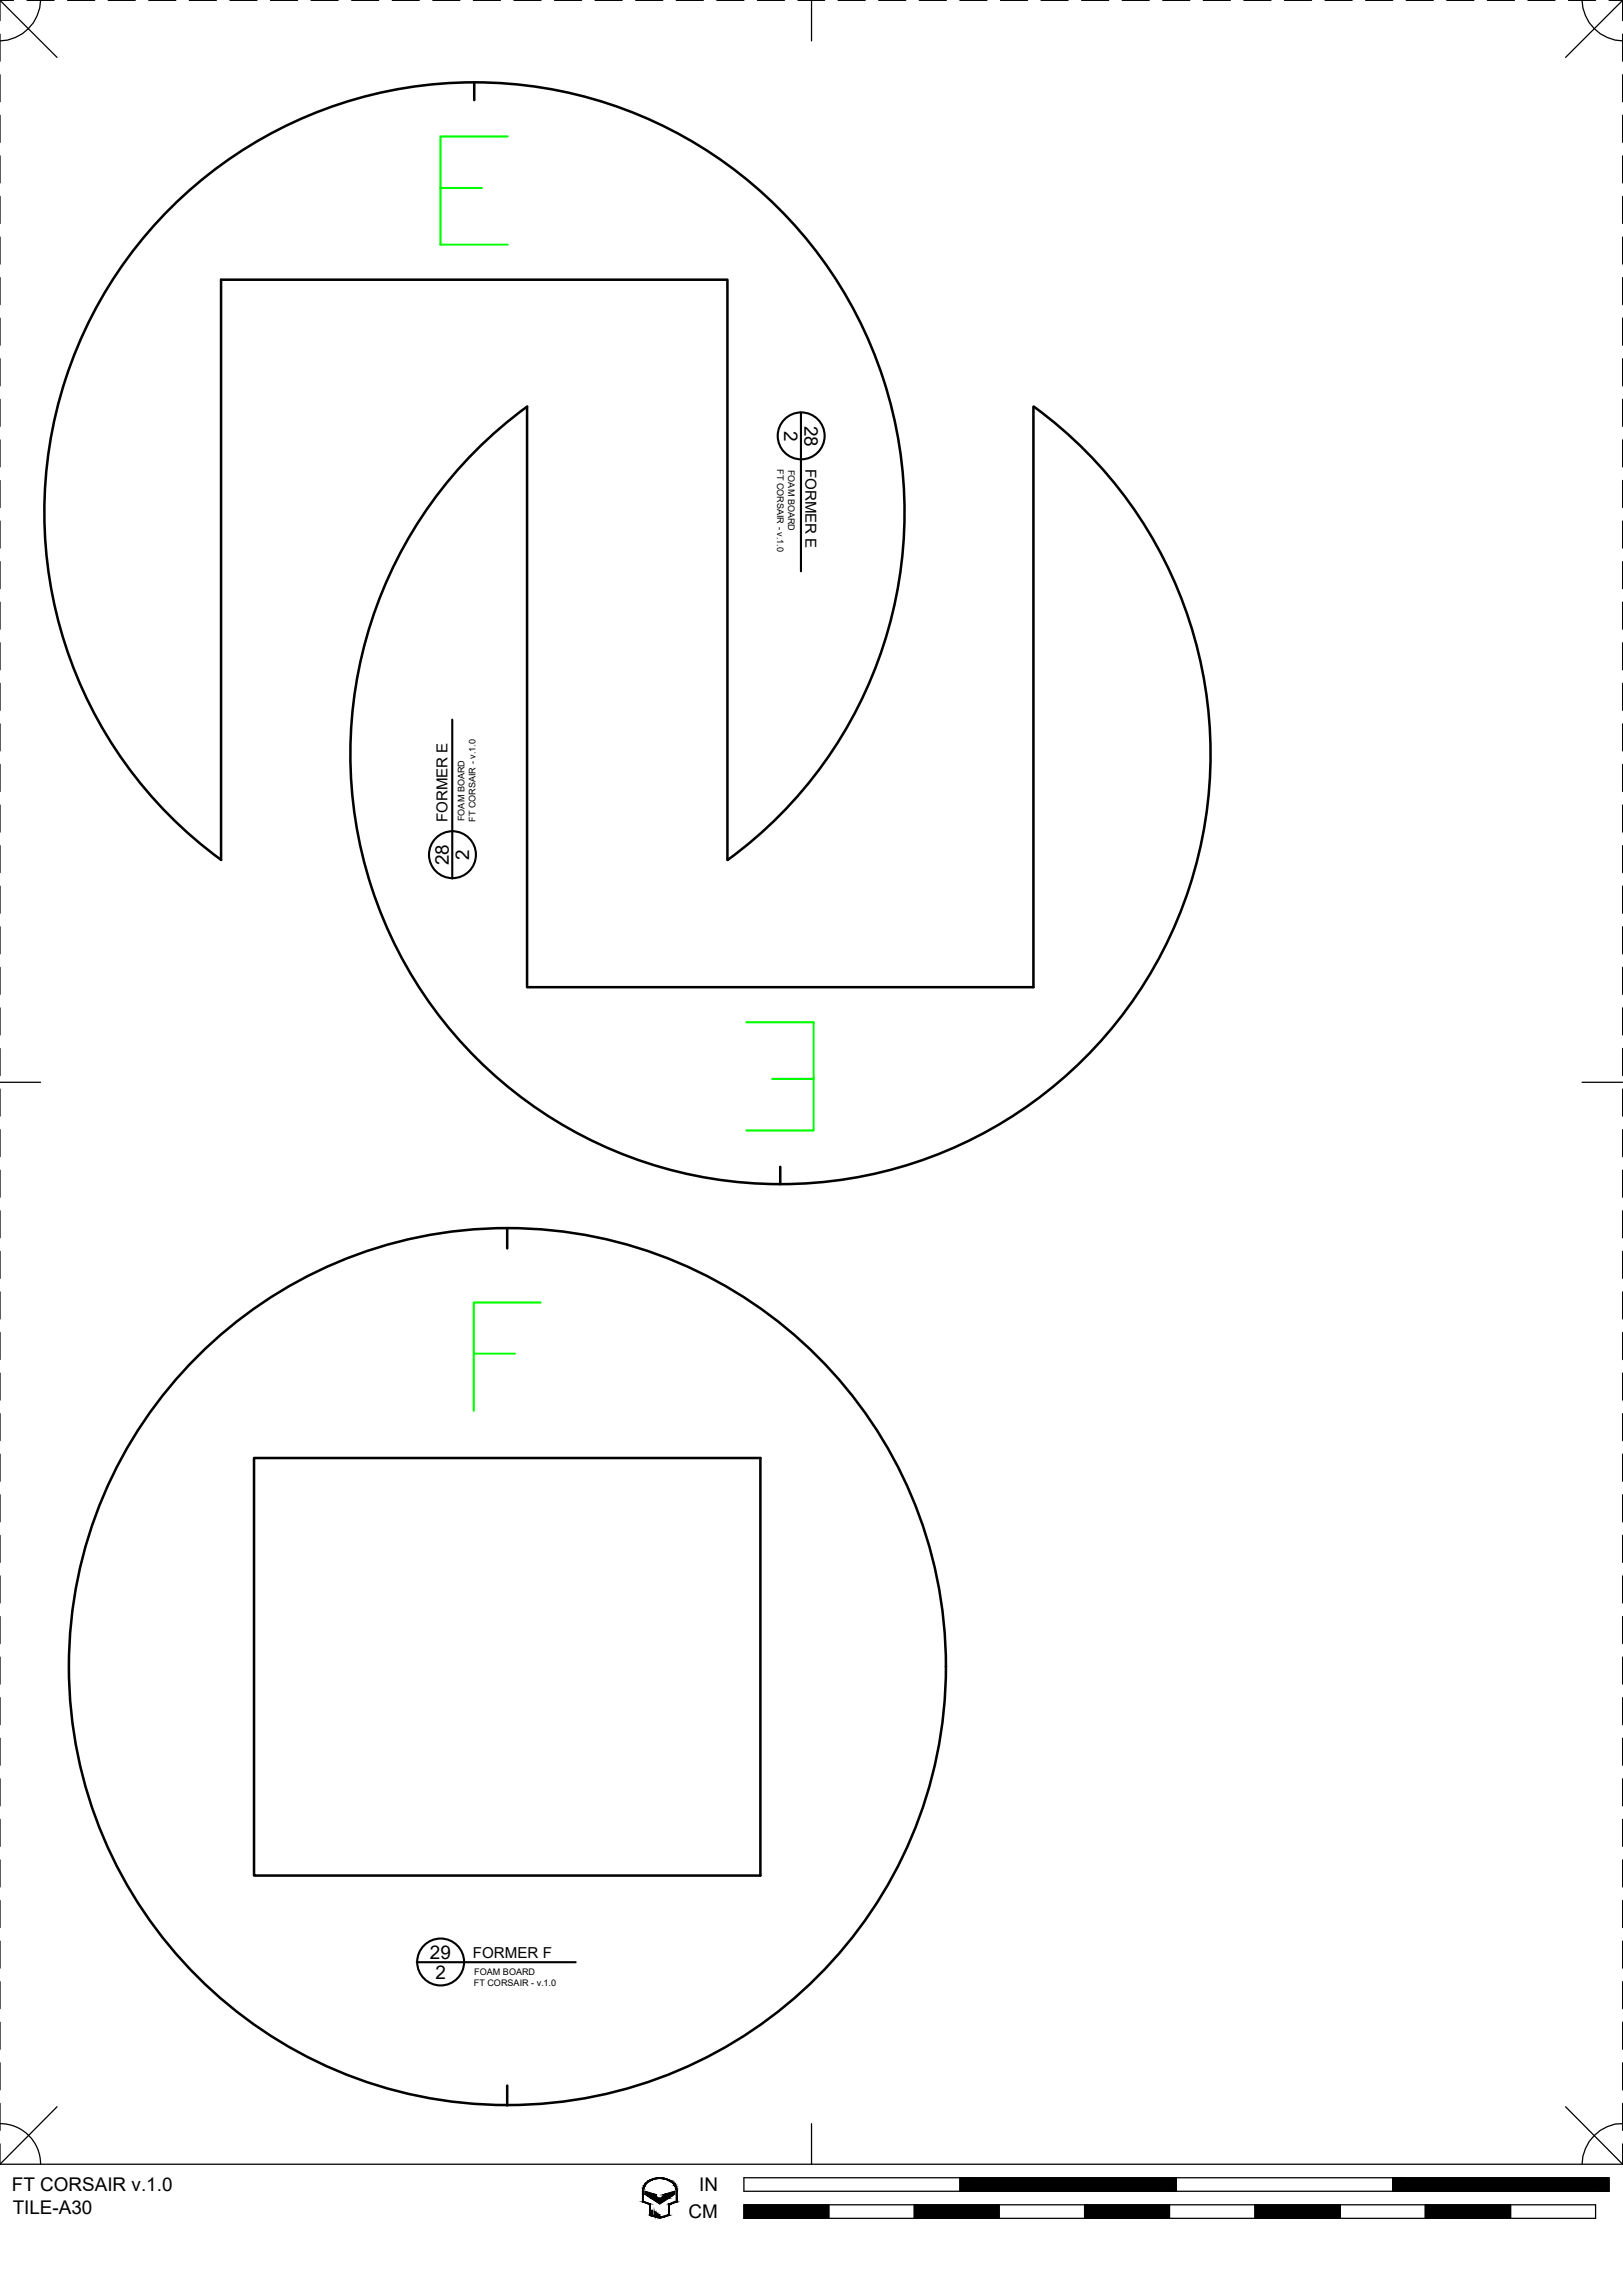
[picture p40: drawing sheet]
<svg xmlns="http://www.w3.org/2000/svg" width="190mm" height="267mm" viewBox="0 0 190 267" stroke-linecap="round" stroke-linejoin="round" font-family="sans-serif">
<defs><g id="words">
<g font-size="2.2">
<text x="92" y="50.6" transform="rotate(90 92 50.6)">2</text>
<text x="94.4" y="49.9" transform="rotate(90 94.4 49.9)">28</text>
<text x="52.7" y="101.6" transform="rotate(-90 52.7 101.6)">28</text>
<text x="55.1" y="100.9" transform="rotate(-90 55.1 100.9)">2</text>
<text x="50.5" y="229.9">29</text>
<text x="51.1" y="232.3">2</text>
<text x="1.4" y="257.2">FT CORSAIR v.1.0</text>
<text x="82.1" y="257.2">IN</text>
<text x="1.5" y="259.9">TILE-A30</text>
<text x="80.8" y="260.4">CM</text>
</g>
<g font-size="1.8">
<text x="94.6" y="55" transform="rotate(90 94.6 55)">FORMER E</text>
<text x="52.5" y="96.5" transform="rotate(-90 52.5 96.5)">FORMER E</text>
<text x="55.5" y="229.8">FORMER F</text>
</g>
<g font-size="1.1">
<text x="91.2" y="55.1" transform="rotate(90 91.2 55.1)">FT CORSAIR - v.1.0</text>
<text x="92.5" y="55.2" transform="rotate(90 92.5 55.2)">FOAM BOARD</text>
<text x="54.5" y="96.4" transform="rotate(-90 54.5 96.4)">FOAM BOARD</text>
<text x="55.8" y="96.5" transform="rotate(-90 55.8 96.5)">FT CORSAIR - v.1.0</text>
<text x="55.6" y="233.1">FT CORSAIR - v.1.0</text>
<text x="55.7" y="231.8">FOAM BOARD</text>
</g>
</g></defs>
<!-- layer: 01 CUT -->
<g fill="none" stroke="#000" stroke-width=".3">
<path d="M55.7 9.7v2M61.9 47.8v68.1h59.4v-68.1M61.9 47.7a50.5 50.5 0 0 0-7.8 74.6 50.5 50.5 0 0 0 75 0 50.5 50.5 0 0 0-7.8-74.6M85.4 100.9a50.5 50.5 0 0 0 7.8-74.6 50.5 50.5 0 0 0-75 .1 50.5 50.5 0 0 0 7.7 74.5v-68.1h59.5v68.1M91.6 137v2M59.5 144.2v2.3M29.8 171.1h59.5v49.1h-59.5zM59.5 244.8v2.4"/>
<circle cx="59.6" cy="195.6" r="51.5"/>
</g>
<!-- layer: 05 REFERENCE -->
<path d="M59.6 16h-7.9v12.7h7.9M51.7 22.1h4.9M87.6 120h7.9v12.7h-7.9M90.6 126.6h4.9M55.6 158.9h4.8M63.5 152.9h-7.9v12.7" fill="none" stroke="#0f0" stroke-width=".25"/>
<!-- layer: 23 NOTES -->
<g fill="none" stroke="#000" stroke-width=".25">
<path d="M94 48.4v18.7M53.1 84.5v18.6M48.9 230.3h18.7"/>
<circle cx="94" cy="51.2" r="2.75"/>
<circle cx="53.1" cy="100.3" r="2.75"/>
<circle cx="51.7" cy="230.3" r="2.75"/>
</g>
<!-- layer: 22 TILED -->
<g fill="#000" stroke="#000" stroke-width=".12">
<path d="M75.7 257.2l1.1 .4h-1.1zM76.4 258h2.1l-1.1 .7zM77 255.6h.8zM78 257.6l1.2-.4v.4zM77 260.3h.8l-.4 .1z"/>
<path d="M75.4 257.2l.1 1.2v-1.2zM75.4 257.2l.1 1.2h-.1z"/>
<path d="M75.4 258.4l.3 .1zM75.4 258.4l.3 .1z"/>
<path d="M75.5 256.9h.1zM75.5 256.9h.1z"/>
<path d="M75.5 256.9v.3l.1-.3zM75.5 256.9v.3h-.1z"/>
<path d="M75.6 256.6v.3l.1-.3zM75.6 256.6v.3h-.1z"/>
<path d="M75.6 256.6h.1zM75.6 256.6h.1z"/>
<path d="M75.4 258.5l1 .2-.7-.2zM75.4 258.5l1 .2h-.3z"/>
<path d="M75.7 256.4v.2l.1-.2zM75.7 256.4v.2h-.1z"/>
<path d="M75.8 256.3v.1l.1-.1zM75.8 256.3v.1h-.1z"/>
<path d="M75.9 256.2v.1l.1-.1zM75.8 256.3l.1-.1v.1z"/>
<path d="M76 256.1v.1l.2-.1zM76 256.1v.1h-.1z"/>
<path d="M76.1 256l.1 .1 .1-.1zM76.1 256l.1 .1h-.2z"/>
<path d="M76.1 258.7l.3 .1zM76.1 258.7l.3 .1z"/>
<path d="M76.3 258.8l.1 1.2v-1.2zM76.3 258.8l.1 1.2h-.1z"/>
<path d="M76.3 255.9v.1l.2-.1zM76.1 256l.2-.1v.1z"/>
<path d="M76.4 255.9h.2zM76.3 255.9h.2z"/>
<path d="M76.5 259.5l.1 .5v-.5zM76.5 259.5l.1 .5h-.1z"/>
<path d="M75.7 257.6h1.3zM75.7 257.6h1.3z"/>
<path d="M76.6 255.8v.1l.3-.1zM76.4 255.9l.2-.1v.1z"/>
<path d="M76.8 259.6l.1 .5v-.5zM76.8 259.6l.1 .5h-.1z"/>
<path d="M75.8 257.6l1.2 .2v-.2zM75.8 257.6l1.2 .2h-.9z"/>
<path d="M76.1 257.8l1.1 .2-.2-.2zM76.1 257.8l1.1 .2h-.8z"/>
<path d="M76.6 255.7h.5zM76.6 255.7l.3 .1h-.3z"/>
<path d="M77 259.8l.1 .4v-.4zM77 259.8l.1 .4h-.1z"/>
<path d="M76.7 255.7h.5zM76.6 255.7h.5z"/>
<path d="M77.3 260l.1 .2v-.2zM77.3 260l.1 .2h-.1z"/>
<path d="M77 255.6l1.1 .1-.3-.1zM76.7 255.7l.3-.1 1.1 .1z"/>
<path d="M77.6 255.7h.6zM77.6 255.7h.6z"/>
<path d="M77.7 255.7l.6 .1zM77.7 255.7l.6 .1z"/>
<path d="M78 255.8l.5 .1zM78 255.8l.5 .1z"/>
<path d="M78.3 255.9h.2zM78.3 255.9h.2z"/>
<path d="M78.3 255.9l.5 .1zM78.3 255.9l.5 .1z"/>
<path d="M78.5 258.8l.1 1.2v-1.2zM78.5 258.8l.1 1.2h-.1z"/>
<path d="M78.6 256l.3 .1-.1-.1zM78.6 256l.3 .1h-.2z"/>
<path d="M78.5 258.7l.1 .1 .2-.1zM78.5 258.7l.1 .1h-.1z"/>
<path d="M77.8 257.8l.7 .2 .3-.2zM77.8 257.8l.7 .2h-.9z"/>
<path d="M78.7 256.1l.3 .1-.1-.1zM78.7 256.1l.3 .1z"/>
<path d="M78.9 256.2l.2 .1zM78.9 256.2l.2 .1z"/>
<path d="M77.8 257.6l1 .2 .3-.2zM77.8 257.6l1 .2h-1z"/>
<path d="M79 256.3l.2 .1-.1-.1zM79 256.3l.2 .1z"/>
<path d="M79.1 256.4l.2 .2-.1-.2zM79.1 256.4l.2 .2h-.1z"/>
<path d="M78 257.6h1.2zM77.8 257.6h1.3z"/>
<path d="M79.2 256.6h.1zM79.2 256.6h.1z"/>
<path d="M79.2 256.6l.2 .3-.1-.3zM79.2 256.6l.2 .3h-.1z"/>
<path d="M79.3 256.9h.1zM79.3 256.9h.1z"/>
<path d="M79.3 256.9l.2 .3-.1-.3zM79.3 256.9l.2 .3h-.1z"/>
<path d="M79.4 257.2l.1 1.2v-1.2zM79.4 257.2l.1 1.2h-.1z"/>
<path d="M79.4 258.4l.1 .1zM79.2 258.5h.3z"/>
<path d="M78.8 258.7l.7-.2h-.3zM78.5 258.7l.7-.2-.4 .2z"/>
<path d="M87.3 258.8l10 1.6v-1.6zM87.3 258.8l10 1.6h-10z"/>
<path d="M107.3 258.8l10 1.6v-1.6zM107.3 258.8l10 1.6h-10z"/>
<path d="M127.3 258.8l10 1.6v-1.6zM127.3 258.8l10 1.6h-10z"/>
<path d="M112.7 255.6l25.4 1.6v-1.6zM112.7 255.6l25.4 1.6h-25.4z"/>
<path d="M147.3 258.8l10 1.6v-1.6zM147.3 258.8l10 1.6h-10z"/>
<path d="M167.3 258.8l10 1.6v-1.6zM167.3 258.8l10 1.6h-10z"/>
<path d="M163.5 255.6l25.4 1.6v-1.6zM163.5 255.6l25.4 1.6h-25.4z"/>
<path d="M76.3 260h.1zM76.3 260h.1z"/>
<path d="M76.5 260h.1zM76.5 260h.1z"/>
<path d="M76.3 260h.2zM76.3 260h.2z"/>
<path d="M76.3 260l.3 .1zM76.3 260l.3 .1zM76.3 260.1h.3zM76.3 260.1h.3z"/>
<path d="M76.3 260.1h.3zM76.3 260.1h.3z"/>
<path d="M76.3 260.1h.5zM76.3 260.1h.5z"/>
<path d="M76.8 260.1h.1zM76.8 260.1h.1z"/>
<path d="M76.4 260.1l.5 .1zM76.4 260.1l.5 .1z"/>
<path d="M76.5 260.2h.5zM76.5 260.2h.5z"/>
<path d="M77 260.2h.1zM77 260.2h.1z"/>
<path d="M76.7 260.2h.4zM76.7 260.2h.4z"/>
<path d="M76.8 260.2l.5 .1zM76.8 260.2l.5 .1z"/>
<path d="M77.3 260.2l.1 .1zM77.3 260.2l.1 .1z"/>
<path d="M76.9 260.3h.5zM76.9 260.3h.5z"/>
<path d="M77.5 260.3h.4zM77.4 260.3h.4z"/>
<path d="M78.5 260l.1 .1zM78.2 260.1h.4z"/>
<path d="M77.9 260.3l.7-.2h-.4zM77.5 260.3l.7-.2-.3 .2z"/>
</g>
<g fill="none" stroke="#000" stroke-width=".15">
<path d="M0 0h1.6M0 0v2.4M0 4v3.2M0 8.8v3.1M0 13.5v3.2M0 18.3v3.2M0 0l6.7 6.7M3.2 0h3.2M4.8 0a4.9 4.9 0 0 1-4.8 4.8M7.9 0h3.2M12.7 0h3.2M17.5 0h3.1"/>
<path d="M22.2 0h3.2M27 0h3.2M31.8 0h3.1M36.5 0h3.2M41.3 0h3.2M46 0h3.2M50.8 0h3.2M55.6 0h3.1M60.3 0h3.2M65.1 0h3.2M69.9 0h3.1M74.6 0h3.2"/>
<path d="M79.4 0h3.2M84.1 0h3.2M88.9 0h3.2M93.7 0h3.1M95.3 0v4.8M98.4 0h3.2M103.1 0h3.2M107.9 0h3.2M112.7 0h3.1M117.4 0h3.2M122.2 0h3.2M127 0h3.1"/>
<path d="M131.7 0h3.2M136.5 0h3.2M141.2 0h3.2M146 0h3.2M150.8 0h3.1M155.5 0h3.2M160.3 0h3.2M165.1 0h3.1M169.8 0h3.2M174.6 0h3.2M179.3 0h3.2M184.1 0h3.2"/>
<path d="M185.7 0a4.9 4.9 0 0 0 4.8 4.8M188.9 0h1.6M190.5 0v2.4M190.5 4v3.2M190.5 8.8v3.1M190.5 13.5v3.2M190.5 18.3v3.2M190.5 0l-6.7 6.7M0 23.1v3.1M0 27.8v3.2M0 32.6v3.2M0 37.3v3.2"/>
<path d="M190.5 23.1v3.1M190.5 27.8v3.2M190.5 32.6v3.2M190.5 37.3v3.2M0 42.1v3.2M0 46.9v3.1M0 51.6v3.2M0 56.4v3.2M190.5 42.1v3.2M190.5 46.9v3.1M190.5 51.6v3.2M190.5 56.4v3.2"/>
<path d="M0 61.2v3.1M0 65.9v3.2M0 70.7v3.2M0 75.4v3.2M190.5 61.2v3.1M190.5 65.9v3.2M190.5 70.7v3.2M190.5 75.4v3.2M0 80.2v3.2M0 85v3.1M0 89.7v3.2M0 94.5v3.2"/>
<path d="M0 99.3v3.1M190.5 80.2v3.2M190.5 85v3.1M190.5 89.7v3.2M190.5 94.5v3.2M190.5 99.3v3.1M0 104v3.2M0 108.8v3.2M0 113.6v3.1M0 118.3v3.2M190.5 104v3.2M190.5 108.8v3.2"/>
<path d="M190.5 113.6v3.1M190.5 118.3v3.2M0 127h4.8M0 123.1v3.2M0 127.8v3.2M0 132.6v3.2M0 137.4v3.1M185.7 127h4.8M190.5 123.1v3.2M190.5 127.8v3.2M190.5 132.6v3.2M190.5 137.4v3.1"/>
<path d="M0 142.1v3.2M0 146.9v3.2M0 151.7v3.1M0 156.4v3.2M190.5 142.1v3.2M190.5 146.9v3.2M190.5 151.7v3.1M190.5 156.4v3.2M0 161.2v3.2M0 165.9v3.2M0 170.7v3.2M0 175.5v3.1"/>
<path d="M190.5 161.2v3.2M190.5 165.9v3.2M190.5 170.7v3.2M190.5 175.5v3.1M0 180.2v3.2M0 185v3.2M0 189.8v3.1M0 194.5v3.2M0 199.3v3.2M190.5 180.2v3.2M190.5 185v3.2M190.5 189.8v3.1"/>
<path d="M190.5 194.5v3.2M190.5 199.3v3.2M0 204v3.2M0 208.8v3.2M0 213.6v3.1M0 218.3v3.2M190.5 204v3.2M190.5 208.8v3.2M190.5 213.6v3.1M190.5 218.3v3.2M0 223.1v3.2M0 227.9v3.1"/>
<path d="M0 232.6v3.2M0 237.4v3.2M190.5 223.1v3.2M190.5 227.9v3.1M190.5 232.6v3.2M190.5 237.4v3.2M0 242.1v3.2M0 246.9v3.2M0 251.7v2.3M0 254h190.5M0 249.3a4.7 4.7 0 0 1 4.8 4.7M6.7 247.3l-6.7 6.7"/>
<path d="M87.3 255.6h101.6v1.6h-101.6zM87.3 258.8h100v1.6h-100zM95.3 249.3v4.7M97.3 258.8v1.6M107.3 258.8v1.6M112.7 255.6v1.6M117.3 258.8v1.6M127.3 258.8v1.6M137.3 258.8v1.6M138.1 255.6v1.6M147.3 258.8v1.6M157.3 258.8v1.6"/>
<path d="M163.5 255.6v1.6M167.3 258.8v1.6M177.3 258.8v1.6M183.8 247.3l6.7 6.7M190.5 249.3a4.8 4.8 0 0 0-4.8 4.7M190.5 242.1v3.2M190.5 246.9v3.2M190.5 251.7v2.3"/>
</g>
<path d="M75.6 257.1a1.73 1.73 0 0 1 1.9-1.4 1.73 1.73 0 0 1 1.9 1.4v1.3l-.9 .3v1.3l-1.1 .3v-.3h-.1v.3l-.2-.1v-.4h-.1v.4h-.1v-.6h-.1v.5h-.2v-.6h-.1v.5h-.1v-1.3l-.9-.3v-1.2M75.7 257.2l1.3 .4v.2l.2 .2h.4l.2-.2v-.2l1.4-.4v.4l-1.8 1.1-1.7-1.1zM75.8 256.3a2.43 2.43 0 0 1 3.5 .3l.2 .6v1.3l-.9 .3v1.3l-1.2 .3-1.1-.3v-1.3l-.9-.3a2.64 2.64 0 0 1 .4-2.2z" fill="none" stroke="#000" stroke-width=".12"/>
<use href="#words"/>
</svg>
